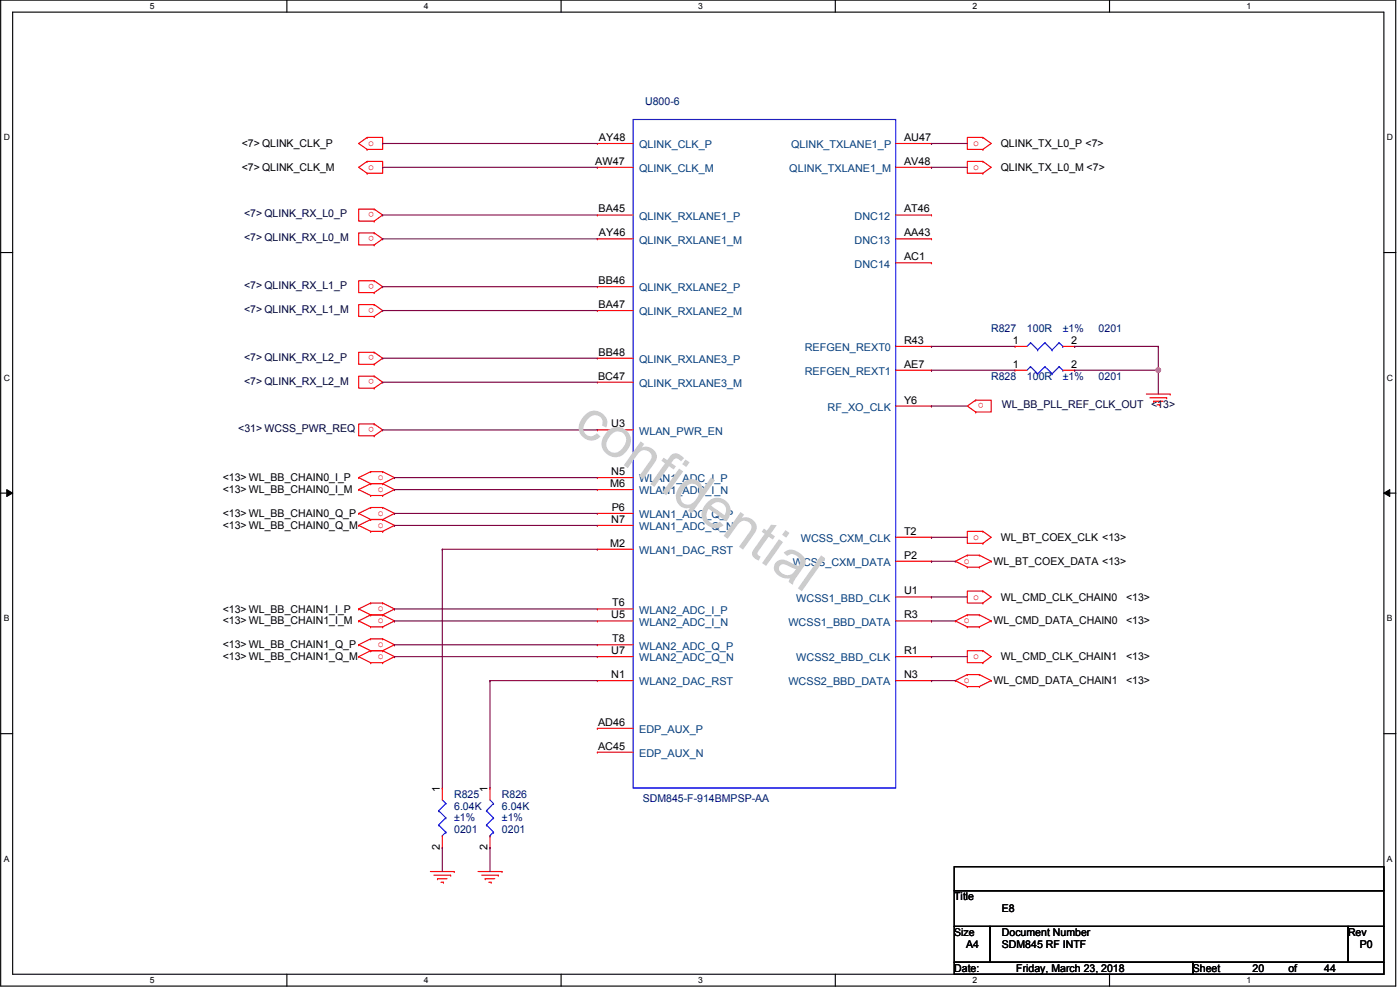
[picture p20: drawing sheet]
<svg xmlns="http://www.w3.org/2000/svg" width="420mm" height="297mm" viewBox="0 0 420 297" stroke-linecap="round" stroke-linejoin="round" font-family="sans-serif">
<defs><g id="words">
<text font-size="16.9" fill="#ccc" x="171.7" y="128.6" transform="rotate(35 171.7 128.6)">confidential</text>
<g font-size="3.2" fill="#000080">
<text x="193.6" y="31.6">U800-6</text>
<text x="297.5" y="99.7">R827</text>
<text x="308.2" y="99.7">100R</text>
<text x="319" y="99.7">±1%</text>
<text x="329.7" y="99.7">0201</text>
<text x="297.5" y="114">R828</text>
<text x="308.2" y="114">100R</text>
<text x="319" y="114">±1%</text>
<text x="329.7" y="114">0201</text>
<text x="136.3" y="239.3">R825</text>
<text x="150.7" y="239.3">R826</text>
<text x="136.3" y="242.9">6.04K</text>
<text x="150.7" y="242.9">6.04K</text>
<text x="192.9" y="240.7">SDM845-F-914BMPSP-AA</text>
<text x="136.3" y="246.5">±1%</text>
<text x="136.3" y="250.1">0201</text>
<text x="150.7" y="246.5">±1%</text>
<text x="150.7" y="250.1">0201</text>
</g>
<g font-size="3.2">
<text x="72.5" y="44.1">&lt;7&gt; QLINK_CLK_P</text>
<text x="179.7" y="42.3">AY48</text>
<text x="271.3" y="42.3">AU47</text>
<text x="300.3" y="44.1">QLINK_TX_L0_P &lt;7&gt;</text>
<text x="72.5" y="51.3">&lt;7&gt; QLINK_CLK_M</text>
<text x="178.6" y="49.4">AW47</text>
<text x="271.3" y="49.4">AV48</text>
<text x="300.3" y="51.3">QLINK_TX_L0_M &lt;7&gt;</text>
<text x="179.7" y="63.8">BA45</text>
<text x="271.3" y="63.8">AT46</text>
<text x="179.7" y="70.9">AY46</text>
<text x="271.3" y="70.9">AA43</text>
<text x="271.3" y="78.1">AC1</text>
<text x="179.7" y="85.3">BB46</text>
<text x="179.7" y="92.4">BA47</text>
<text x="179.7" y="106.7">BB48</text>
<text x="271.3" y="103.2">R43</text>
<text x="303.9" y="103.2">1</text>
<text x="321.5" y="103.2">2</text>
<text x="179.5" y="113.9">BC47</text>
<text x="271.3" y="110.3">AE7</text>
<text x="303.9" y="110.3">1</text>
<text x="321.5" y="110.3">2</text>
<text x="271.3" y="121.1">Y6</text>
<text x="183.4" y="128.2">U3</text>
<text x="183.4" y="142.5">N5</text>
<text x="66.8" y="144.4">&lt;13&gt; WL_BB_CHAIN0_I_P</text>
<text x="66.8" y="148">&lt;13&gt; WL_BB_CHAIN0_I_M</text>
<text x="183.1" y="146.1">M6</text>
<text x="66.8" y="155.2">&lt;13&gt; WL_BB_CHAIN0_Q_P</text>
<text x="183.6" y="153.3">P6</text>
<text x="66.8" y="158.7">&lt;13&gt; WL_BB_CHAIN0_Q_M</text>
<text x="183.4" y="156.9">N7</text>
<text x="271.3" y="160.4">T2</text>
<text x="183.1" y="164">M2</text>
<text x="271.3" y="167.6">P2</text>
<text x="300.3" y="162.3">WL_BT_COEX_CLK &lt;13&gt;</text>
<text x="298.2" y="169.5">WL_BT_COEX_DATA &lt;13&gt;</text>
<text x="271.3" y="178.4">U1</text>
<text x="66.8" y="183.8">&lt;13&gt; WL_BB_CHAIN1_I_P</text>
<text x="183.4" y="185.5">U5</text>
<text x="183.8" y="181.9">T6</text>
<text x="271.3" y="185.5">R3</text>
<text x="300.3" y="180.2">WL_CMD_CLK_CHAIN0</text>
<text x="337.9" y="180.2">&lt;13&gt;</text>
<text x="66.8" y="187.4">&lt;13&gt; WL_BB_CHAIN1_I_M</text>
<text x="298.2" y="187.4">WL_CMD_DATA_CHAIN0</text>
<text x="337.9" y="187.4">&lt;13&gt;</text>
<text x="66.8" y="194.6">&lt;13&gt; WL_BB_CHAIN1_Q_P</text>
<text x="183.4" y="196.3">U7</text>
<text x="183.8" y="192.7">T8</text>
<text x="271.3" y="196.3">R1</text>
<text x="66.8" y="198.1">&lt;13&gt; WL_BB_CHAIN1_Q_M</text>
<text x="183.4" y="203.5">N1</text>
<text x="271.3" y="203.5">N3</text>
<text x="300.3" y="198.1">WL_CMD_CLK_CHAIN1</text>
<text x="337.9" y="198.1">&lt;13&gt;</text>
<text x="298.2" y="205.3">WL_CMD_DATA_CHAIN1</text>
<text x="337.9" y="205.3">&lt;13&gt;</text>
<text x="179.5" y="217.8">AD46</text>
<text x="179.5" y="224.9">AC45</text>
<text x="132" y="237.5" transform="rotate(-90 132 237.5)">1</text>
<text x="146.3" y="237.5" transform="rotate(-90 146.3 237.5)">1</text>
<text x="132" y="255.1" transform="rotate(-90 132 255.1)">2</text>
<text x="146.3" y="255.1" transform="rotate(-90 146.3 255.1)">2</text>
<text x="286.4" y="270.1">Title</text>
<text x="300.7" y="273.7">E8</text>
<text x="286.4" y="280.8">Size</text>
<text x="300.7" y="280.8">Document Number</text>
<text x="404.6" y="280.8">Rev</text>
<text x="290" y="284.4">A4</text>
<text x="300.7" y="284.4">SDM845 RF INTF</text>
<text x="408.1" y="284.4">P0</text>
<text x="286.4" y="291.6">Date:</text>
<text x="305" y="291.6">Friday, March 23, 2018</text>
<text x="358" y="291.6">Sheet</text>
<text x="375.9" y="291.6">20</text>
<text x="386.7" y="291.6">of</text>
<text x="397.4" y="291.6">44</text>
</g>
<g font-size="3.2" fill="#f00">
<text x="110.5" y="43.8">o</text>
<text x="292.1" y="43.8">o</text>
<text x="110.5" y="51">o</text>
<text x="292.1" y="51">o</text>
<text x="112.3" y="63.7" transform="rotate(180 112.3 63.7)">o</text>
<text x="112.3" y="70.8" transform="rotate(180 112.3 70.8)">o</text>
<text x="112.3" y="85.1" transform="rotate(180 112.3 85.1)">o</text>
<text x="112.3" y="92.3" transform="rotate(180 112.3 92.3)">o</text>
<text x="112.3" y="106.6" transform="rotate(180 112.3 106.6)">o</text>
<text x="112.3" y="113.8" transform="rotate(180 112.3 113.8)">o</text>
<text x="295.3" y="120.9" transform="rotate(180 295.3 120.9)">o</text>
<text x="112.3" y="128.1" transform="rotate(180 112.3 128.1)">o</text>
<text x="113.4" y="144.1">o</text>
<text x="113.4" y="147.7">o</text>
<text x="113.4" y="154.8">o</text>
<text x="113.4" y="158.4">o</text>
<text x="292.1" y="162">o</text>
<text x="289.3" y="169.1">o</text>
<text x="292.1" y="179.9">o</text>
<text x="113.4" y="183.5">o</text>
<text x="113.4" y="187">o</text>
<text x="289.3" y="187">o</text>
<text x="113.4" y="194.2">o</text>
<text x="113.4" y="197.8">o</text>
<text x="292.1" y="197.8">o</text>
<text x="289.3" y="204.9">o</text>
</g>
<g font-size="3.2" fill="#004080">
<text x="191.8" y="44.5">QLINK_CLK_P</text>
<text x="237.4" y="44.5">QLINK_TXLANE1_P</text>
<text x="191.8" y="51.6">QLINK_CLK_M</text>
<text x="236.9" y="51.6">QLINK_TXLANE1_M</text>
<text x="191.8" y="66">QLINK_RXLANE1_P</text>
<text x="256.5" y="66">DNC12</text>
<text x="191.8" y="73.1">QLINK_RXLANE1_M</text>
<text x="256.5" y="73.1">DNC13</text>
<text x="256.5" y="80.3">DNC14</text>
<text x="191.8" y="87.5">QLINK_RXLANE2_P</text>
<text x="191.8" y="94.6">QLINK_RXLANE2_M</text>
<text x="241.5" y="105.4">REFGEN_REXT0</text>
<text x="191.8" y="108.9">QLINK_RXLANE3_P</text>
<text x="241.5" y="112.5">REFGEN_REXT1</text>
<text x="191.8" y="116.1">QLINK_RXLANE3_M</text>
<text x="248.4" y="123.3">RF_XO_CLK</text>
<text x="191.8" y="130.4">WLAN_PWR_EN</text>
<text x="191.8" y="144.7">WLAN1_ADC_I_P</text>
<text x="191.8" y="148.3">WLAN1_ADC_I_N</text>
<text x="191.8" y="155.5">WLAN1_ADC_Q_P</text>
<text x="191.8" y="159.1">WLAN1_ADC_Q_N</text>
<text x="191.8" y="166.2">WLAN1_DAC_RST</text>
<text x="240.3" y="162.6">WCSS_CXM_CLK</text>
<text x="237.9" y="169.8">WCSS_CXM_DATA</text>
<text x="191.8" y="184.1">WLAN2_ADC_I_P</text>
<text x="239" y="180.6">WCSS1_BBD_CLK</text>
<text x="191.8" y="187.7">WLAN2_ADC_I_N</text>
<text x="236.6" y="187.7">WCSS1_BBD_DATA</text>
<text x="191.8" y="194.9">WLAN2_ADC_Q_P</text>
<text x="191.8" y="198.5">WLAN2_ADC_Q_N</text>
<text x="239" y="198.5">WCSS2_BBD_CLK</text>
<text x="191.8" y="205.7">WLAN2_DAC_RST</text>
<text x="236.6" y="205.7">WCSS2_BBD_DATA</text>
<text x="191.8" y="220">EDP_AUX_P</text>
<text x="191.8" y="227.1">EDP_AUX_N</text>
</g>
<g font-size="3.2" fill="#000040">
<text x="73.3" y="65.2">&lt;7&gt; QLINK_RX_L0_P</text>
<text x="73.3" y="72.4">&lt;7&gt; QLINK_RX_L0_M</text>
<text x="73.3" y="86.7">&lt;7&gt; QLINK_RX_L1_P</text>
<text x="73.3" y="93.9">&lt;7&gt; QLINK_RX_L1_M</text>
<text x="73.3" y="108.2">&lt;7&gt; QLINK_RX_L2_P</text>
<text x="73.3" y="115.4">&lt;7&gt; QLINK_RX_L2_M</text>
<text x="300.7" y="122.6">WL_BB_PLL_REF_CLK_OUT &lt;13&gt;</text>
<text x="71.5" y="129.7">&lt;31&gt; WCSS_PWR_REQ</text>
</g>
<g font-size="2.6">
<text x="44.9" y="2.8">5</text>
<text x="127.2" y="2.8">4</text>
<text x="209.5" y="2.8">3</text>
<text x="291.8" y="2.8">2</text>
<text x="374.1" y="2.8">1</text>
<text x="1.1" y="42">D</text>
<text x="416.3" y="42">D</text>
<text x="1.1" y="114.2">C</text>
<text x="416.3" y="114.2">C</text>
<text x="1.1" y="186.4">B</text>
<text x="416.3" y="186.4">B</text>
<text x="1.1" y="258.5">A</text>
<text x="416.3" y="258.5">A</text>
<text x="44.9" y="295">5</text>
<text x="127.2" y="295">4</text>
<text x="209.5" y="295">3</text>
<text x="291.8" y="295">2</text>
<text x="374.1" y="295">1</text>
</g>
</g></defs>
<path d="M.2 0h418.7v295.9h-418.7zM3.8 3.6h411.5v288.7h-411.5z" fill="none" stroke="#000" stroke-width=".34"/>
<g fill="#fff">
<path d="M44.9 .4h1.5v2.9h-1.5z"/>
<path d="M44.9 292.7h1.5v2.9h-1.5z"/>
</g>
<path d="M86.1 0v3.6M86.1 292.3v3.6" fill="none" stroke="#000" stroke-width=".34"/>
<g fill="#fff">
<path d="M127.2 .4h1.5v2.9h-1.5z"/>
<path d="M127.2 292.7h1.5v2.9h-1.5z"/>
</g>
<path d="M168.4 0v3.6M168.4 292.3v3.6" fill="none" stroke="#000" stroke-width=".34"/>
<g fill="#fff">
<path d="M209.5 .4h1.5v2.9h-1.5z"/>
<path d="M209.5 292.7h1.5v2.9h-1.5z"/>
</g>
<path d="M250.7 0v3.6M250.7 292.3v3.6" fill="none" stroke="#000" stroke-width=".34"/>
<g fill="#fff">
<path d="M291.8 .4h1.5v2.9h-1.5z"/>
<path d="M291.8 292.7h1.5v2.9h-1.5z"/>
</g>
<path d="M333 0v3.6M333 292.3v3.6" fill="none" stroke="#000" stroke-width=".34"/>
<g fill="#fff">
<path d="M374.1 .4h1.5v2.9h-1.5z"/>
<path d="M374.1 292.7h1.5v2.9h-1.5z"/>
<path d="M1.1 39.7h1.9v2.9h-1.9z"/>
<path d="M416.3 39.7h1.8v2.9h-1.8z"/>
<path d="M1.1 111.8h1.9v2.9h-1.9z"/>
<path d="M416.3 111.8h1.8v2.9h-1.8z"/>
</g>
<path d="M.2 75.8h3.6M415.3 75.8h3.6" fill="none" stroke="#000" stroke-width=".34"/>
<g fill="#fff">
<path d="M1.1 184h1.8v2.9h-1.8z"/>
<path d="M416.3 184h1.7v2.9h-1.7z"/>
</g>
<path d="M.2 148h3.6M415.3 148h3.6" fill="none" stroke="#000" stroke-width=".34"/>
<path d="M2 146.9l1.8 1.1-1.8 1zM415.3 148l1.8-1.1v2.1z" fill="#000"/>
<path d="M2 146.9l1.8 1.1-1.8 1zM415.3 148l1.8-1.1v2.1z" fill="none" stroke="#000" stroke-width=".3"/>
<g fill="#fff">
<path d="M1.1 256.2h1.8v2.9h-1.8z"/>
<path d="M416.3 256.2h1.7v2.9h-1.7z"/>
</g>
<path d="M.2 220.1h3.6M415.3 220.1h3.6" fill="none" stroke="#000" stroke-width=".34"/>
<path d="M129.1 261.5h7.2" fill="none" stroke="#f00" stroke-width=".34"/>
<circle cx="136.3" cy="261.5" r=".17" fill="#f00"/>
<path d="M130.2 262.6h5" fill="none" stroke="#f00" stroke-width=".34"/>
<circle cx="135.2" cy="262.6" r=".17" fill="#f00"/>
<path d="M131.3 263.7h2.8" fill="none" stroke="#f00" stroke-width=".34"/>
<circle cx="131.3" cy="263.7" r=".17" fill="#f00"/>
<path d="M132.4 264.7h.7" fill="none" stroke="#f00" stroke-width=".34"/>
<circle cx="133.1" cy="264.7" r=".17" fill="#f00"/>
<path d="M143.5 261.5h7.2" fill="none" stroke="#f00" stroke-width=".34"/>
<circle cx="150.7" cy="261.5" r=".17" fill="#f00"/>
<path d="M144.6 262.6h5" fill="none" stroke="#f00" stroke-width=".34"/>
<circle cx="149.6" cy="262.6" r=".17" fill="#f00"/>
<path d="M145.6 263.7h2.9" fill="none" stroke="#f00" stroke-width=".34"/>
<circle cx="145.6" cy="263.7" r=".17" fill="#f00"/>
<path d="M146.7 264.7h.7" fill="none" stroke="#f00" stroke-width=".34"/>
<circle cx="147.4" cy="264.7" r=".17" fill="#f00"/>
<path d="M344 118.2h7.2" fill="none" stroke="#f00" stroke-width=".34"/>
<circle cx="351.2" cy="118.2" r=".17" fill="#f00"/>
<path d="M345.1 119.3h5" fill="none" stroke="#f00" stroke-width=".34"/>
<circle cx="350.1" cy="119.3" r=".17" fill="#f00"/>
<path d="M346.2 120.4h2.8" fill="none" stroke="#f00" stroke-width=".34"/>
<circle cx="346.2" cy="120.4" r=".17" fill="#f00"/>
<path d="M347.2 121.5h.8" fill="none" stroke="#f00" stroke-width=".34"/>
<circle cx="348" cy="121.5" r=".17" fill="#f00"/>
<path d="M110.2 41.2l-2.6 1.9" fill="none" stroke="#f00" stroke-width=".34"/>
<circle cx="110.2" cy="41.2" r=".17" fill="#f00"/>
<path d="M107.6 43.1l2.6 1.7" fill="none" stroke="#f00" stroke-width=".34"/>
<circle cx="110.2" cy="44.8" r=".17" fill="#f00"/>
<path d="M110.2 41.2h4.6v3.6h-4.6M110.2 48.4l-2.6 1.8" fill="none" stroke="#f00" stroke-width=".34"/>
<circle cx="110.2" cy="48.4" r=".17" fill="#f00"/>
<path d="M107.6 50.2l2.6 1.8" fill="none" stroke="#f00" stroke-width=".34"/>
<circle cx="110.2" cy="52" r=".17" fill="#f00"/>
<path d="M110.2 48.4h4.6v3.6h-4.6M114.8 64.5l-2.5 1.8" fill="none" stroke="#f00" stroke-width=".34"/>
<circle cx="112.3" cy="66.3" r=".17" fill="#f00"/>
<path d="M112.3 62.7l2.5 1.8" fill="none" stroke="#f00" stroke-width=".34"/>
<circle cx="112.3" cy="62.7" r=".17" fill="#f00"/>
<path d="M112.3 62.7h-4.7v3.6h4.7M114.8 71.7l-2.5 1.8" fill="none" stroke="#f00" stroke-width=".34"/>
<circle cx="112.3" cy="73.5" r=".17" fill="#f00"/>
<path d="M112.3 69.9l2.5 1.8" fill="none" stroke="#f00" stroke-width=".34"/>
<circle cx="112.3" cy="69.9" r=".17" fill="#f00"/>
<path d="M112.3 69.9h-4.7v3.6h4.7M114.8 86l-2.5 1.8" fill="none" stroke="#f00" stroke-width=".34"/>
<circle cx="112.3" cy="87.8" r=".17" fill="#f00"/>
<path d="M112.3 84.2l2.5 1.8" fill="none" stroke="#f00" stroke-width=".34"/>
<circle cx="112.3" cy="84.2" r=".17" fill="#f00"/>
<path d="M112.3 84.2h-4.7v3.6h4.7M114.8 93.2l-2.5 1.8" fill="none" stroke="#f00" stroke-width=".34"/>
<circle cx="112.3" cy="95" r=".17" fill="#f00"/>
<path d="M112.3 91.4l2.5 1.8" fill="none" stroke="#f00" stroke-width=".34"/>
<circle cx="112.3" cy="91.4" r=".17" fill="#f00"/>
<path d="M112.3 91.4h-4.7v3.6h4.7M114.8 107.5l-2.5 1.8" fill="none" stroke="#f00" stroke-width=".34"/>
<circle cx="112.3" cy="109.3" r=".17" fill="#f00"/>
<path d="M112.3 105.7l2.5 1.8" fill="none" stroke="#f00" stroke-width=".34"/>
<circle cx="112.3" cy="105.7" r=".17" fill="#f00"/>
<path d="M112.3 105.7h-4.7v3.6h4.7M114.8 114.7l-2.5 1.8" fill="none" stroke="#f00" stroke-width=".34"/>
<circle cx="112.3" cy="116.5" r=".17" fill="#f00"/>
<path d="M112.3 112.9l2.5 1.8" fill="none" stroke="#f00" stroke-width=".34"/>
<circle cx="112.3" cy="112.9" r=".17" fill="#f00"/>
<path d="M112.3 112.9h-4.7v3.6h4.7M114.8 129l-2.5 1.8" fill="none" stroke="#f00" stroke-width=".34"/>
<circle cx="112.3" cy="130.8" r=".17" fill="#f00"/>
<path d="M112.3 127.2l2.5 1.8" fill="none" stroke="#f00" stroke-width=".34"/>
<circle cx="112.3" cy="127.2" r=".17" fill="#f00"/>
<path d="M112.3 127.2h-4.7v3.6h4.7M114.8 141.5l3.6 1.8" fill="none" stroke="#f00" stroke-width=".34"/>
<circle cx="114.8" cy="141.5" r=".17" fill="#f00"/>
<path d="M111.2 141.5h3.6" fill="none" stroke="#f00" stroke-width=".34"/>
<circle cx="111.2" cy="141.5" r=".17" fill="#f00"/>
<path d="M111.2 141.5l-3.6 1.8" fill="none" stroke="#f00" stroke-width=".34"/>
<circle cx="107.6" cy="143.3" r=".17" fill="#f00"/>
<path d="M107.6 143.3l3.6 1.8" fill="none" stroke="#f00" stroke-width=".34"/>
<circle cx="111.2" cy="145.1" r=".17" fill="#f00"/>
<path d="M111.2 145.1h3.6" fill="none" stroke="#f00" stroke-width=".34"/>
<circle cx="114.8" cy="145.1" r=".17" fill="#f00"/>
<path d="M118.4 143.3l-3.6 1.8" fill="none" stroke="#f00" stroke-width=".34"/>
<circle cx="118.4" cy="143.3" r=".17" fill="#f00"/>
<path d="M114.8 145.1l3.6 1.8" fill="none" stroke="#f00" stroke-width=".34"/>
<circle cx="114.8" cy="145.1" r=".17" fill="#f00"/>
<path d="M111.2 145.1h3.6" fill="none" stroke="#f00" stroke-width=".34"/>
<circle cx="111.2" cy="145.1" r=".17" fill="#f00"/>
<path d="M111.2 145.1l-3.6 1.8" fill="none" stroke="#f00" stroke-width=".34"/>
<circle cx="107.6" cy="146.9" r=".17" fill="#f00"/>
<path d="M107.6 146.9l3.6 1.8" fill="none" stroke="#f00" stroke-width=".34"/>
<circle cx="111.2" cy="148.7" r=".17" fill="#f00"/>
<path d="M111.2 148.7h3.6" fill="none" stroke="#f00" stroke-width=".34"/>
<circle cx="114.8" cy="148.7" r=".17" fill="#f00"/>
<path d="M118.4 146.9l-3.6 1.8" fill="none" stroke="#f00" stroke-width=".34"/>
<circle cx="118.4" cy="146.9" r=".17" fill="#f00"/>
<path d="M114.8 152.3l3.6 1.8" fill="none" stroke="#f00" stroke-width=".34"/>
<circle cx="114.8" cy="152.3" r=".17" fill="#f00"/>
<path d="M111.2 152.3h3.6" fill="none" stroke="#f00" stroke-width=".34"/>
<circle cx="111.2" cy="152.3" r=".17" fill="#f00"/>
<path d="M111.2 152.3l-3.6 1.8" fill="none" stroke="#f00" stroke-width=".34"/>
<circle cx="107.6" cy="154.1" r=".17" fill="#f00"/>
<path d="M107.6 154.1l3.6 1.8" fill="none" stroke="#f00" stroke-width=".34"/>
<circle cx="111.2" cy="155.9" r=".17" fill="#f00"/>
<path d="M111.2 155.9h3.6" fill="none" stroke="#f00" stroke-width=".34"/>
<circle cx="114.8" cy="155.9" r=".17" fill="#f00"/>
<path d="M118.4 154.1l-3.6 1.8" fill="none" stroke="#f00" stroke-width=".34"/>
<circle cx="118.4" cy="154.1" r=".17" fill="#f00"/>
<path d="M114.8 155.9l3.6 1.7" fill="none" stroke="#f00" stroke-width=".34"/>
<circle cx="114.8" cy="155.9" r=".17" fill="#f00"/>
<path d="M111.2 155.9h3.6" fill="none" stroke="#f00" stroke-width=".34"/>
<circle cx="111.2" cy="155.9" r=".17" fill="#f00"/>
<path d="M111.2 155.9l-3.6 1.7" fill="none" stroke="#f00" stroke-width=".34"/>
<circle cx="107.6" cy="157.6" r=".17" fill="#f00"/>
<path d="M107.6 157.6l3.6 1.8" fill="none" stroke="#f00" stroke-width=".34"/>
<circle cx="111.2" cy="159.4" r=".17" fill="#f00"/>
<path d="M111.2 159.4h3.6" fill="none" stroke="#f00" stroke-width=".34"/>
<circle cx="114.8" cy="159.4" r=".17" fill="#f00"/>
<path d="M118.4 157.6l-3.6 1.8" fill="none" stroke="#f00" stroke-width=".34"/>
<circle cx="118.4" cy="157.6" r=".17" fill="#f00"/>
<path d="M114.8 180.9l3.6 1.8" fill="none" stroke="#f00" stroke-width=".34"/>
<circle cx="114.8" cy="180.9" r=".17" fill="#f00"/>
<path d="M111.2 180.9h3.6" fill="none" stroke="#f00" stroke-width=".34"/>
<circle cx="111.2" cy="180.9" r=".17" fill="#f00"/>
<path d="M111.2 180.9l-3.6 1.8" fill="none" stroke="#f00" stroke-width=".34"/>
<circle cx="107.6" cy="182.7" r=".17" fill="#f00"/>
<path d="M107.6 182.7l3.6 1.8" fill="none" stroke="#f00" stroke-width=".34"/>
<circle cx="111.2" cy="184.5" r=".17" fill="#f00"/>
<path d="M111.2 184.5h3.6" fill="none" stroke="#f00" stroke-width=".34"/>
<circle cx="114.8" cy="184.5" r=".17" fill="#f00"/>
<path d="M118.4 182.7l-3.6 1.8" fill="none" stroke="#f00" stroke-width=".34"/>
<circle cx="118.4" cy="182.7" r=".17" fill="#f00"/>
<path d="M114.8 184.5l3.6 1.8" fill="none" stroke="#f00" stroke-width=".34"/>
<circle cx="114.8" cy="184.5" r=".17" fill="#f00"/>
<path d="M111.2 184.5h3.6" fill="none" stroke="#f00" stroke-width=".34"/>
<circle cx="111.2" cy="184.5" r=".17" fill="#f00"/>
<path d="M111.2 184.5l-3.6 1.8" fill="none" stroke="#f00" stroke-width=".34"/>
<circle cx="107.6" cy="186.3" r=".17" fill="#f00"/>
<path d="M107.6 186.3l3.6 1.8" fill="none" stroke="#f00" stroke-width=".34"/>
<circle cx="111.2" cy="188.1" r=".17" fill="#f00"/>
<path d="M111.2 188.1h3.6" fill="none" stroke="#f00" stroke-width=".34"/>
<circle cx="114.8" cy="188.1" r=".17" fill="#f00"/>
<path d="M118.4 186.3l-3.6 1.8" fill="none" stroke="#f00" stroke-width=".34"/>
<circle cx="118.4" cy="186.3" r=".17" fill="#f00"/>
<path d="M114.8 191.7l3.6 1.8" fill="none" stroke="#f00" stroke-width=".34"/>
<circle cx="114.8" cy="191.7" r=".17" fill="#f00"/>
<path d="M111.2 191.7h3.6" fill="none" stroke="#f00" stroke-width=".34"/>
<circle cx="111.2" cy="191.7" r=".17" fill="#f00"/>
<path d="M111.2 191.7l-3.6 1.8" fill="none" stroke="#f00" stroke-width=".34"/>
<circle cx="107.6" cy="193.5" r=".17" fill="#f00"/>
<path d="M107.6 193.5l3.6 1.7" fill="none" stroke="#f00" stroke-width=".34"/>
<circle cx="111.2" cy="195.2" r=".17" fill="#f00"/>
<path d="M111.2 195.2h3.6" fill="none" stroke="#f00" stroke-width=".34"/>
<circle cx="114.8" cy="195.2" r=".17" fill="#f00"/>
<path d="M118.4 193.5l-3.6 1.7" fill="none" stroke="#f00" stroke-width=".34"/>
<circle cx="118.4" cy="193.5" r=".17" fill="#f00"/>
<path d="M114.8 195.2l3.6 1.8" fill="none" stroke="#f00" stroke-width=".34"/>
<circle cx="114.8" cy="195.2" r=".17" fill="#f00"/>
<path d="M111.2 195.2h3.6" fill="none" stroke="#f00" stroke-width=".34"/>
<circle cx="111.2" cy="195.2" r=".17" fill="#f00"/>
<path d="M111.2 195.2l-3.6 1.8" fill="none" stroke="#f00" stroke-width=".34"/>
<circle cx="107.6" cy="197" r=".17" fill="#f00"/>
<path d="M107.6 197l3.6 1.8" fill="none" stroke="#f00" stroke-width=".34"/>
<circle cx="111.2" cy="198.8" r=".17" fill="#f00"/>
<path d="M111.2 198.8h3.6" fill="none" stroke="#f00" stroke-width=".34"/>
<circle cx="114.8" cy="198.8" r=".17" fill="#f00"/>
<path d="M118.4 197l-3.6 1.8" fill="none" stroke="#f00" stroke-width=".34"/>
<circle cx="118.4" cy="197" r=".17" fill="#f00"/>
<path d="M295 41.2l2.5 1.9" fill="none" stroke="#f00" stroke-width=".34"/>
<circle cx="295" cy="41.2" r=".17" fill="#f00"/>
<path d="M297.5 43.1l-2.5 1.7" fill="none" stroke="#f00" stroke-width=".34"/>
<circle cx="295" cy="44.8" r=".17" fill="#f00"/>
<path d="M295 41.2h-4.7v3.6h4.7M295 48.4l2.5 1.8" fill="none" stroke="#f00" stroke-width=".34"/>
<circle cx="295" cy="48.4" r=".17" fill="#f00"/>
<path d="M297.5 50.2l-2.5 1.8" fill="none" stroke="#f00" stroke-width=".34"/>
<circle cx="295" cy="52" r=".17" fill="#f00"/>
<path d="M295 48.4h-4.7v3.6h4.7M290.3 121.8l2.5 1.8" fill="none" stroke="#f00" stroke-width=".34"/>
<circle cx="292.8" cy="123.6" r=".17" fill="#f00"/>
<path d="M292.8 120.1l-2.5 1.7" fill="none" stroke="#f00" stroke-width=".34"/>
<circle cx="292.8" cy="120.1" r=".17" fill="#f00"/>
<path d="M292.8 120.1h4.7v3.5h-4.7M295 159.4l2.5 1.8" fill="none" stroke="#f00" stroke-width=".34"/>
<circle cx="295" cy="159.4" r=".17" fill="#f00"/>
<path d="M297.5 161.2l-2.5 1.8" fill="none" stroke="#f00" stroke-width=".34"/>
<circle cx="295" cy="163" r=".17" fill="#f00"/>
<path d="M295 159.4h-4.7v3.6h4.7M290.3 166.6l-3.6 1.8" fill="none" stroke="#f00" stroke-width=".34"/>
<circle cx="290.3" cy="166.6" r=".17" fill="#f00"/>
<path d="M290.3 166.6h3.6" fill="none" stroke="#f00" stroke-width=".34"/>
<circle cx="293.9" cy="166.6" r=".17" fill="#f00"/>
<path d="M293.9 166.6l3.6 1.8" fill="none" stroke="#f00" stroke-width=".34"/>
<circle cx="297.5" cy="168.4" r=".17" fill="#f00"/>
<path d="M297.5 168.4l-3.6 1.8" fill="none" stroke="#f00" stroke-width=".34"/>
<circle cx="293.9" cy="170.2" r=".17" fill="#f00"/>
<path d="M290.3 170.2h3.6" fill="none" stroke="#f00" stroke-width=".34"/>
<circle cx="290.3" cy="170.2" r=".17" fill="#f00"/>
<path d="M286.7 168.4l3.6 1.8" fill="none" stroke="#f00" stroke-width=".34"/>
<circle cx="286.7" cy="168.4" r=".17" fill="#f00"/>
<path d="M295 177.3l2.5 1.8" fill="none" stroke="#f00" stroke-width=".34"/>
<circle cx="295" cy="177.3" r=".17" fill="#f00"/>
<path d="M297.5 179.1l-2.5 1.8" fill="none" stroke="#f00" stroke-width=".34"/>
<circle cx="295" cy="180.9" r=".17" fill="#f00"/>
<path d="M295 177.3h-4.7v3.6h4.7M290.3 184.5l-3.6 1.8" fill="none" stroke="#f00" stroke-width=".34"/>
<circle cx="290.3" cy="184.5" r=".17" fill="#f00"/>
<path d="M290.3 184.5h3.6" fill="none" stroke="#f00" stroke-width=".34"/>
<circle cx="293.9" cy="184.5" r=".17" fill="#f00"/>
<path d="M293.9 184.5l3.6 1.8" fill="none" stroke="#f00" stroke-width=".34"/>
<circle cx="297.5" cy="186.3" r=".17" fill="#f00"/>
<path d="M297.5 186.3l-3.6 1.8" fill="none" stroke="#f00" stroke-width=".34"/>
<circle cx="293.9" cy="188.1" r=".17" fill="#f00"/>
<path d="M290.3 188.1h3.6" fill="none" stroke="#f00" stroke-width=".34"/>
<circle cx="290.3" cy="188.1" r=".17" fill="#f00"/>
<path d="M286.7 186.3l3.6 1.8" fill="none" stroke="#f00" stroke-width=".34"/>
<circle cx="286.7" cy="186.3" r=".17" fill="#f00"/>
<path d="M295 195.2l2.5 1.8" fill="none" stroke="#f00" stroke-width=".34"/>
<circle cx="295" cy="195.2" r=".17" fill="#f00"/>
<path d="M297.5 197l-2.5 1.8" fill="none" stroke="#f00" stroke-width=".34"/>
<circle cx="295" cy="198.8" r=".17" fill="#f00"/>
<path d="M295 195.2h-4.7v3.6h4.7M290.3 202.4l-3.6 1.8" fill="none" stroke="#f00" stroke-width=".34"/>
<circle cx="290.3" cy="202.4" r=".17" fill="#f00"/>
<path d="M290.3 202.4h3.6" fill="none" stroke="#f00" stroke-width=".34"/>
<circle cx="293.9" cy="202.4" r=".17" fill="#f00"/>
<path d="M293.9 202.4l3.6 1.8" fill="none" stroke="#f00" stroke-width=".34"/>
<circle cx="297.5" cy="204.2" r=".17" fill="#f00"/>
<path d="M297.5 204.2l-3.6 1.8" fill="none" stroke="#f00" stroke-width=".34"/>
<circle cx="293.9" cy="206" r=".17" fill="#f00"/>
<path d="M290.3 206h3.6" fill="none" stroke="#f00" stroke-width=".34"/>
<circle cx="290.3" cy="206" r=".17" fill="#f00"/>
<path d="M286.7 204.2l3.6 1.8" fill="none" stroke="#f00" stroke-width=".34"/>
<circle cx="286.7" cy="204.2" r=".17" fill="#f00"/>
<path d="M286.4 260.1h128.9v7.2h-128.9zM286.4 267.3h128.9v10.7h-128.9zM286.4 278h10.7v10.7h-10.7zM297.1 278h107.5v10.7h-107.5zM404.6 278h10.7v10.7h-10.7zM286.4 288.7h71.6v3.6h-71.6zM358 288.7h57.3v3.6h-57.3z" fill="none" stroke="#000" stroke-width=".34"/>
<path d="M309.3 102.8l-1.1 1.1" fill="none" stroke="#00f" stroke-width=".34"/>
<circle cx="309.3" cy="102.8" r=".17" fill="#00f"/>
<path d="M309.3 102.8l2.1 2.2" fill="none" stroke="#00f" stroke-width=".34"/>
<circle cx="311.4" cy="105" r=".17" fill="#00f"/>
<path d="M313.6 102.8l-2.2 2.2" fill="none" stroke="#00f" stroke-width=".34"/>
<circle cx="313.6" cy="102.8" r=".17" fill="#00f"/>
<path d="M313.6 102.8l2.2 2.2" fill="none" stroke="#00f" stroke-width=".34"/>
<circle cx="315.8" cy="105" r=".17" fill="#00f"/>
<path d="M317.9 102.8l-2.1 2.2" fill="none" stroke="#00f" stroke-width=".34"/>
<circle cx="317.9" cy="102.8" r=".17" fill="#00f"/>
<path d="M317.9 102.8l1.1 1.1" fill="none" stroke="#00f" stroke-width=".34"/>
<circle cx="319" cy="103.9" r=".17" fill="#00f"/>
<path d="M304.6 103.9h3.6" fill="none" stroke="#f00" stroke-width=".34"/>
<circle cx="304.6" cy="103.9" r=".17" fill="#f00"/>
<path d="M319 103.9h3.5" fill="none" stroke="#f00" stroke-width=".34"/>
<circle cx="322.5" cy="103.9" r=".17" fill="#f00"/>
<path d="M190 35.9h78.8v200.5h-78.8z" fill="none" stroke="#00f" stroke-width=".34"/>
<path d="M179.3 43.1h10.7" fill="none" stroke="#f00" stroke-width=".34"/>
<circle cx="179.3" cy="43.1" r=".17" fill="#f00"/>
<path d="M179.3 50.2h10.7" fill="none" stroke="#f00" stroke-width=".34"/>
<circle cx="179.3" cy="50.2" r=".17" fill="#f00"/>
<path d="M179.3 64.5h10.7" fill="none" stroke="#f00" stroke-width=".34"/>
<circle cx="179.3" cy="64.5" r=".17" fill="#f00"/>
<path d="M179.3 71.7h10.7" fill="none" stroke="#f00" stroke-width=".34"/>
<circle cx="179.3" cy="71.7" r=".17" fill="#f00"/>
<path d="M179.3 86h10.7" fill="none" stroke="#f00" stroke-width=".34"/>
<circle cx="179.3" cy="86" r=".17" fill="#f00"/>
<path d="M179.3 93.2h10.7" fill="none" stroke="#f00" stroke-width=".34"/>
<circle cx="179.3" cy="93.2" r=".17" fill="#f00"/>
<path d="M179.3 107.5h10.7" fill="none" stroke="#f00" stroke-width=".34"/>
<circle cx="179.3" cy="107.5" r=".17" fill="#f00"/>
<path d="M179.3 114.7h10.7" fill="none" stroke="#f00" stroke-width=".34"/>
<circle cx="179.3" cy="114.7" r=".17" fill="#f00"/>
<path d="M179.3 129h10.7" fill="none" stroke="#f00" stroke-width=".34"/>
<circle cx="179.3" cy="129" r=".17" fill="#f00"/>
<path d="M179.3 143.3h10.7" fill="none" stroke="#f00" stroke-width=".34"/>
<circle cx="179.3" cy="143.3" r=".17" fill="#f00"/>
<path d="M179.3 146.9h10.7" fill="none" stroke="#f00" stroke-width=".34"/>
<circle cx="179.3" cy="146.9" r=".17" fill="#f00"/>
<path d="M179.3 154.1h10.7" fill="none" stroke="#f00" stroke-width=".34"/>
<circle cx="179.3" cy="154.1" r=".17" fill="#f00"/>
<path d="M179.3 157.6h10.7" fill="none" stroke="#f00" stroke-width=".34"/>
<circle cx="179.3" cy="157.6" r=".17" fill="#f00"/>
<path d="M179.3 164.8h10.7" fill="none" stroke="#f00" stroke-width=".34"/>
<circle cx="179.3" cy="164.8" r=".17" fill="#f00"/>
<path d="M179.3 182.7h10.7" fill="none" stroke="#f00" stroke-width=".34"/>
<circle cx="179.3" cy="182.7" r=".17" fill="#f00"/>
<path d="M179.3 186.3h10.7" fill="none" stroke="#f00" stroke-width=".34"/>
<circle cx="179.3" cy="186.3" r=".17" fill="#f00"/>
<path d="M179.3 193.5h10.7" fill="none" stroke="#f00" stroke-width=".34"/>
<circle cx="179.3" cy="193.5" r=".17" fill="#f00"/>
<path d="M179.3 197h10.7" fill="none" stroke="#f00" stroke-width=".34"/>
<circle cx="179.3" cy="197" r=".17" fill="#f00"/>
<path d="M179.3 204.2h10.7" fill="none" stroke="#f00" stroke-width=".34"/>
<circle cx="179.3" cy="204.2" r=".17" fill="#f00"/>
<path d="M179.3 218.5h10.7" fill="none" stroke="#f00" stroke-width=".34"/>
<circle cx="179.3" cy="218.5" r=".17" fill="#f00"/>
<path d="M179.3 225.7h10.7" fill="none" stroke="#f00" stroke-width=".34"/>
<circle cx="179.3" cy="225.7" r=".17" fill="#f00"/>
<path d="M268.8 43.1h10.8" fill="none" stroke="#f00" stroke-width=".34"/>
<circle cx="279.6" cy="43.1" r=".17" fill="#f00"/>
<path d="M268.8 50.2h10.8" fill="none" stroke="#f00" stroke-width=".34"/>
<circle cx="279.6" cy="50.2" r=".17" fill="#f00"/>
<path d="M268.8 64.5h10.8" fill="none" stroke="#f00" stroke-width=".34"/>
<circle cx="279.6" cy="64.5" r=".17" fill="#f00"/>
<path d="M268.8 71.7h10.8" fill="none" stroke="#f00" stroke-width=".34"/>
<circle cx="279.6" cy="71.7" r=".17" fill="#f00"/>
<path d="M268.8 78.9h10.8" fill="none" stroke="#f00" stroke-width=".34"/>
<circle cx="279.6" cy="78.9" r=".17" fill="#f00"/>
<path d="M268.8 103.9h10.8" fill="none" stroke="#f00" stroke-width=".34"/>
<circle cx="279.6" cy="103.9" r=".17" fill="#f00"/>
<path d="M268.8 111.1h10.8" fill="none" stroke="#f00" stroke-width=".34"/>
<circle cx="279.6" cy="111.1" r=".17" fill="#f00"/>
<path d="M268.8 121.8h10.8" fill="none" stroke="#f00" stroke-width=".34"/>
<circle cx="279.6" cy="121.8" r=".17" fill="#f00"/>
<path d="M268.8 161.2h10.8" fill="none" stroke="#f00" stroke-width=".34"/>
<circle cx="279.6" cy="161.2" r=".17" fill="#f00"/>
<path d="M268.8 168.4h10.8" fill="none" stroke="#f00" stroke-width=".34"/>
<circle cx="279.6" cy="168.4" r=".17" fill="#f00"/>
<path d="M268.8 179.1h10.8" fill="none" stroke="#f00" stroke-width=".34"/>
<circle cx="279.6" cy="179.1" r=".17" fill="#f00"/>
<path d="M268.8 186.3h10.8" fill="none" stroke="#f00" stroke-width=".34"/>
<circle cx="279.6" cy="186.3" r=".17" fill="#f00"/>
<path d="M268.8 197h10.8" fill="none" stroke="#f00" stroke-width=".34"/>
<circle cx="279.6" cy="197" r=".17" fill="#f00"/>
<path d="M268.8 204.2h10.8" fill="none" stroke="#f00" stroke-width=".34"/>
<circle cx="279.6" cy="204.2" r=".17" fill="#f00"/>
<path d="M309.3 110l-1.1 1.1" fill="none" stroke="#00f" stroke-width=".34"/>
<circle cx="309.3" cy="110" r=".17" fill="#00f"/>
<path d="M309.3 110l2.1 2.1" fill="none" stroke="#00f" stroke-width=".34"/>
<circle cx="311.4" cy="112.1" r=".17" fill="#00f"/>
<path d="M313.6 110l-2.2 2.1" fill="none" stroke="#00f" stroke-width=".34"/>
<circle cx="313.6" cy="110" r=".17" fill="#00f"/>
<path d="M313.6 110l2.2 2.1" fill="none" stroke="#00f" stroke-width=".34"/>
<circle cx="315.8" cy="112.1" r=".17" fill="#00f"/>
<path d="M317.9 110l-2.1 2.1" fill="none" stroke="#00f" stroke-width=".34"/>
<circle cx="317.9" cy="110" r=".17" fill="#00f"/>
<path d="M317.9 110l1.1 1.1" fill="none" stroke="#00f" stroke-width=".34"/>
<circle cx="319" cy="111.1" r=".17" fill="#00f"/>
<path d="M304.6 111.1h3.6" fill="none" stroke="#f00" stroke-width=".34"/>
<circle cx="304.6" cy="111.1" r=".17" fill="#f00"/>
<path d="M319 111.1h3.5" fill="none" stroke="#f00" stroke-width=".34"/>
<circle cx="322.5" cy="111.1" r=".17" fill="#f00"/>
<path d="M132.7 240l1.1 1.1" fill="none" stroke="#00f" stroke-width=".34"/>
<circle cx="133.8" cy="241.1" r=".17" fill="#00f"/>
<path d="M133.8 241.1l-2.2 2.1" fill="none" stroke="#00f" stroke-width=".34"/>
<circle cx="131.6" cy="243.2" r=".17" fill="#00f"/>
<path d="M131.6 243.2l2.2 2.2" fill="none" stroke="#00f" stroke-width=".34"/>
<circle cx="133.8" cy="245.4" r=".17" fill="#00f"/>
<path d="M133.8 245.4l-2.2 2.1" fill="none" stroke="#00f" stroke-width=".34"/>
<circle cx="131.6" cy="247.5" r=".17" fill="#00f"/>
<path d="M131.6 247.5l2.2 2.2" fill="none" stroke="#00f" stroke-width=".34"/>
<circle cx="133.8" cy="249.7" r=".17" fill="#00f"/>
<path d="M133.8 249.7l-1.1 1" fill="none" stroke="#00f" stroke-width=".34"/>
<circle cx="132.7" cy="250.7" r=".17" fill="#00f"/>
<path d="M132.7 236.4v3.6" fill="none" stroke="#f00" stroke-width=".34"/>
<circle cx="132.7" cy="236.4" r=".17" fill="#f00"/>
<path d="M132.7 250.7v3.6" fill="none" stroke="#f00" stroke-width=".34"/>
<circle cx="132.7" cy="254.3" r=".17" fill="#f00"/>
<path d="M147.1 240l1 1.1" fill="none" stroke="#00f" stroke-width=".34"/>
<circle cx="148.1" cy="241.1" r=".17" fill="#00f"/>
<path d="M148.1 241.1l-2.1 2.1" fill="none" stroke="#00f" stroke-width=".34"/>
<circle cx="146" cy="243.2" r=".17" fill="#00f"/>
<path d="M146 243.2l2.1 2.2" fill="none" stroke="#00f" stroke-width=".34"/>
<circle cx="148.1" cy="245.4" r=".17" fill="#00f"/>
<path d="M148.1 245.4l-2.1 2.1" fill="none" stroke="#00f" stroke-width=".34"/>
<circle cx="146" cy="247.5" r=".17" fill="#00f"/>
<path d="M146 247.5l2.1 2.2" fill="none" stroke="#00f" stroke-width=".34"/>
<circle cx="148.1" cy="249.7" r=".17" fill="#00f"/>
<path d="M148.1 249.7l-1 1" fill="none" stroke="#00f" stroke-width=".34"/>
<circle cx="147.1" cy="250.7" r=".17" fill="#00f"/>
<path d="M147.1 236.4v3.6" fill="none" stroke="#f00" stroke-width=".34"/>
<circle cx="147.1" cy="236.4" r=".17" fill="#f00"/>
<path d="M147.1 250.7v3.6" fill="none" stroke="#f00" stroke-width=".34"/>
<circle cx="147.1" cy="254.3" r=".17" fill="#f00"/>
<path d="M114.8 43.1h64.5" fill="none" stroke="#800040" stroke-width=".34"/>
<circle cx="114.8" cy="43.1" r=".17" fill="#800040"/>
<path d="M114.8 50.2h64.5" fill="none" stroke="#800040" stroke-width=".34"/>
<circle cx="114.8" cy="50.2" r=".17" fill="#800040"/>
<path d="M114.8 64.5h64.5" fill="none" stroke="#800040" stroke-width=".34"/>
<circle cx="114.8" cy="64.5" r=".17" fill="#800040"/>
<path d="M114.8 71.7h64.5" fill="none" stroke="#800040" stroke-width=".34"/>
<circle cx="114.8" cy="71.7" r=".17" fill="#800040"/>
<path d="M114.8 86h64.5" fill="none" stroke="#800040" stroke-width=".34"/>
<circle cx="114.8" cy="86" r=".17" fill="#800040"/>
<path d="M114.8 93.2h64.5" fill="none" stroke="#800040" stroke-width=".34"/>
<circle cx="114.8" cy="93.2" r=".17" fill="#800040"/>
<path d="M114.8 107.5h64.5" fill="none" stroke="#800040" stroke-width=".34"/>
<circle cx="114.8" cy="107.5" r=".17" fill="#800040"/>
<path d="M114.8 114.7h64.5" fill="none" stroke="#800040" stroke-width=".34"/>
<circle cx="114.8" cy="114.7" r=".17" fill="#800040"/>
<path d="M114.8 129h64.5" fill="none" stroke="#800040" stroke-width=".34"/>
<circle cx="114.8" cy="129" r=".17" fill="#800040"/>
<path d="M118.4 143.3h60.9" fill="none" stroke="#800040" stroke-width=".34"/>
<circle cx="118.4" cy="143.3" r=".17" fill="#800040"/>
<path d="M118.4 146.9h60.9" fill="none" stroke="#800040" stroke-width=".34"/>
<circle cx="118.4" cy="146.9" r=".17" fill="#800040"/>
<path d="M118.4 154.1h60.9" fill="none" stroke="#800040" stroke-width=".34"/>
<circle cx="118.4" cy="154.1" r=".17" fill="#800040"/>
<path d="M118.4 157.6h60.9" fill="none" stroke="#800040" stroke-width=".34"/>
<circle cx="118.4" cy="157.6" r=".17" fill="#800040"/>
<path d="M132.7 164.8h46.6" fill="none" stroke="#800040" stroke-width=".34"/>
<circle cx="132.7" cy="164.8" r=".17" fill="#800040"/>
<path d="M132.7 164.8v71.6" fill="none" stroke="#800040" stroke-width=".34"/>
<circle cx="132.7" cy="164.8" r=".17" fill="#800040"/>
<path d="M132.7 254.3v7.2" fill="none" stroke="#800040" stroke-width=".34"/>
<circle cx="132.7" cy="254.3" r=".17" fill="#800040"/>
<path d="M118.4 182.7h60.9" fill="none" stroke="#800040" stroke-width=".34"/>
<circle cx="118.4" cy="182.7" r=".17" fill="#800040"/>
<path d="M118.4 186.3h60.9" fill="none" stroke="#800040" stroke-width=".34"/>
<circle cx="118.4" cy="186.3" r=".17" fill="#800040"/>
<path d="M118.4 193.5h60.9" fill="none" stroke="#800040" stroke-width=".34"/>
<circle cx="118.4" cy="193.5" r=".17" fill="#800040"/>
<path d="M118.4 197h60.9" fill="none" stroke="#800040" stroke-width=".34"/>
<circle cx="118.4" cy="197" r=".17" fill="#800040"/>
<path d="M147.1 204.2h32.2" fill="none" stroke="#800040" stroke-width=".34"/>
<circle cx="147.1" cy="204.2" r=".17" fill="#800040"/>
<path d="M147.1 204.2v32.2" fill="none" stroke="#800040" stroke-width=".34"/>
<circle cx="147.1" cy="204.2" r=".17" fill="#800040"/>
<path d="M147.1 254.3v7.2" fill="none" stroke="#800040" stroke-width=".34"/>
<circle cx="147.1" cy="254.3" r=".17" fill="#800040"/>
<path d="M279.6 43.1h10.7" fill="none" stroke="#800040" stroke-width=".34"/>
<circle cx="279.6" cy="43.1" r=".17" fill="#800040"/>
<path d="M279.6 50.2h10.7" fill="none" stroke="#800040" stroke-width=".34"/>
<circle cx="279.6" cy="50.2" r=".17" fill="#800040"/>
<path d="M279.6 121.8h10.7" fill="none" stroke="#800040" stroke-width=".34"/>
<circle cx="279.6" cy="121.8" r=".17" fill="#800040"/>
<path d="M279.6 103.9h25" fill="none" stroke="#800040" stroke-width=".34"/>
<circle cx="279.6" cy="103.9" r=".17" fill="#800040"/>
<path d="M279.6 111.1h25" fill="none" stroke="#800040" stroke-width=".34"/>
<circle cx="279.6" cy="111.1" r=".17" fill="#800040"/>
<path d="M322.5 111.1h25.1" fill="none" stroke="#800040" stroke-width=".34"/>
<circle cx="322.5" cy="111.1" r=".17" fill="#800040"/>
<path d="M347.6 103.9v7.2" fill="none" stroke="#800040" stroke-width=".34"/>
<circle cx="347.6" cy="103.9" r=".17" fill="#800040"/>
<path d="M322.5 103.9h25.1" fill="none" stroke="#800040" stroke-width=".34"/>
<circle cx="322.5" cy="103.9" r=".17" fill="#800040"/>
<path d="M347.6 111.1v7.1" fill="none" stroke="#800040" stroke-width=".34"/>
<circle cx="347.6" cy="111.1" r=".17" fill="#800040"/>
<circle cx="347.6" cy="111.1" r=".7" fill="#f0f"/>
<circle cx="347.6" cy="111.1" r=".7" fill="none" stroke="#f0f" stroke-width=".34"/>
<path d="M279.6 161.2h10.7" fill="none" stroke="#800040" stroke-width=".34"/>
<circle cx="279.6" cy="161.2" r=".17" fill="#800040"/>
<path d="M279.6 168.4h7.1" fill="none" stroke="#800040" stroke-width=".34"/>
<circle cx="279.6" cy="168.4" r=".17" fill="#800040"/>
<path d="M279.6 179.1h10.7" fill="none" stroke="#800040" stroke-width=".34"/>
<circle cx="279.6" cy="179.1" r=".17" fill="#800040"/>
<path d="M279.6 186.3h7.1" fill="none" stroke="#800040" stroke-width=".34"/>
<circle cx="279.6" cy="186.3" r=".17" fill="#800040"/>
<path d="M279.6 197h10.7" fill="none" stroke="#800040" stroke-width=".34"/>
<circle cx="279.6" cy="197" r=".17" fill="#800040"/>
<path d="M279.6 204.2h7.1" fill="none" stroke="#800040" stroke-width=".34"/>
<circle cx="279.6" cy="204.2" r=".17" fill="#800040"/>
<circle cx="347.6" cy="111.1" r=".7" fill="#f0f"/>
<circle cx="347.6" cy="111.1" r=".7" fill="none" stroke="#f0f" stroke-width=".34"/>
<use href="#words"/>
</svg>
